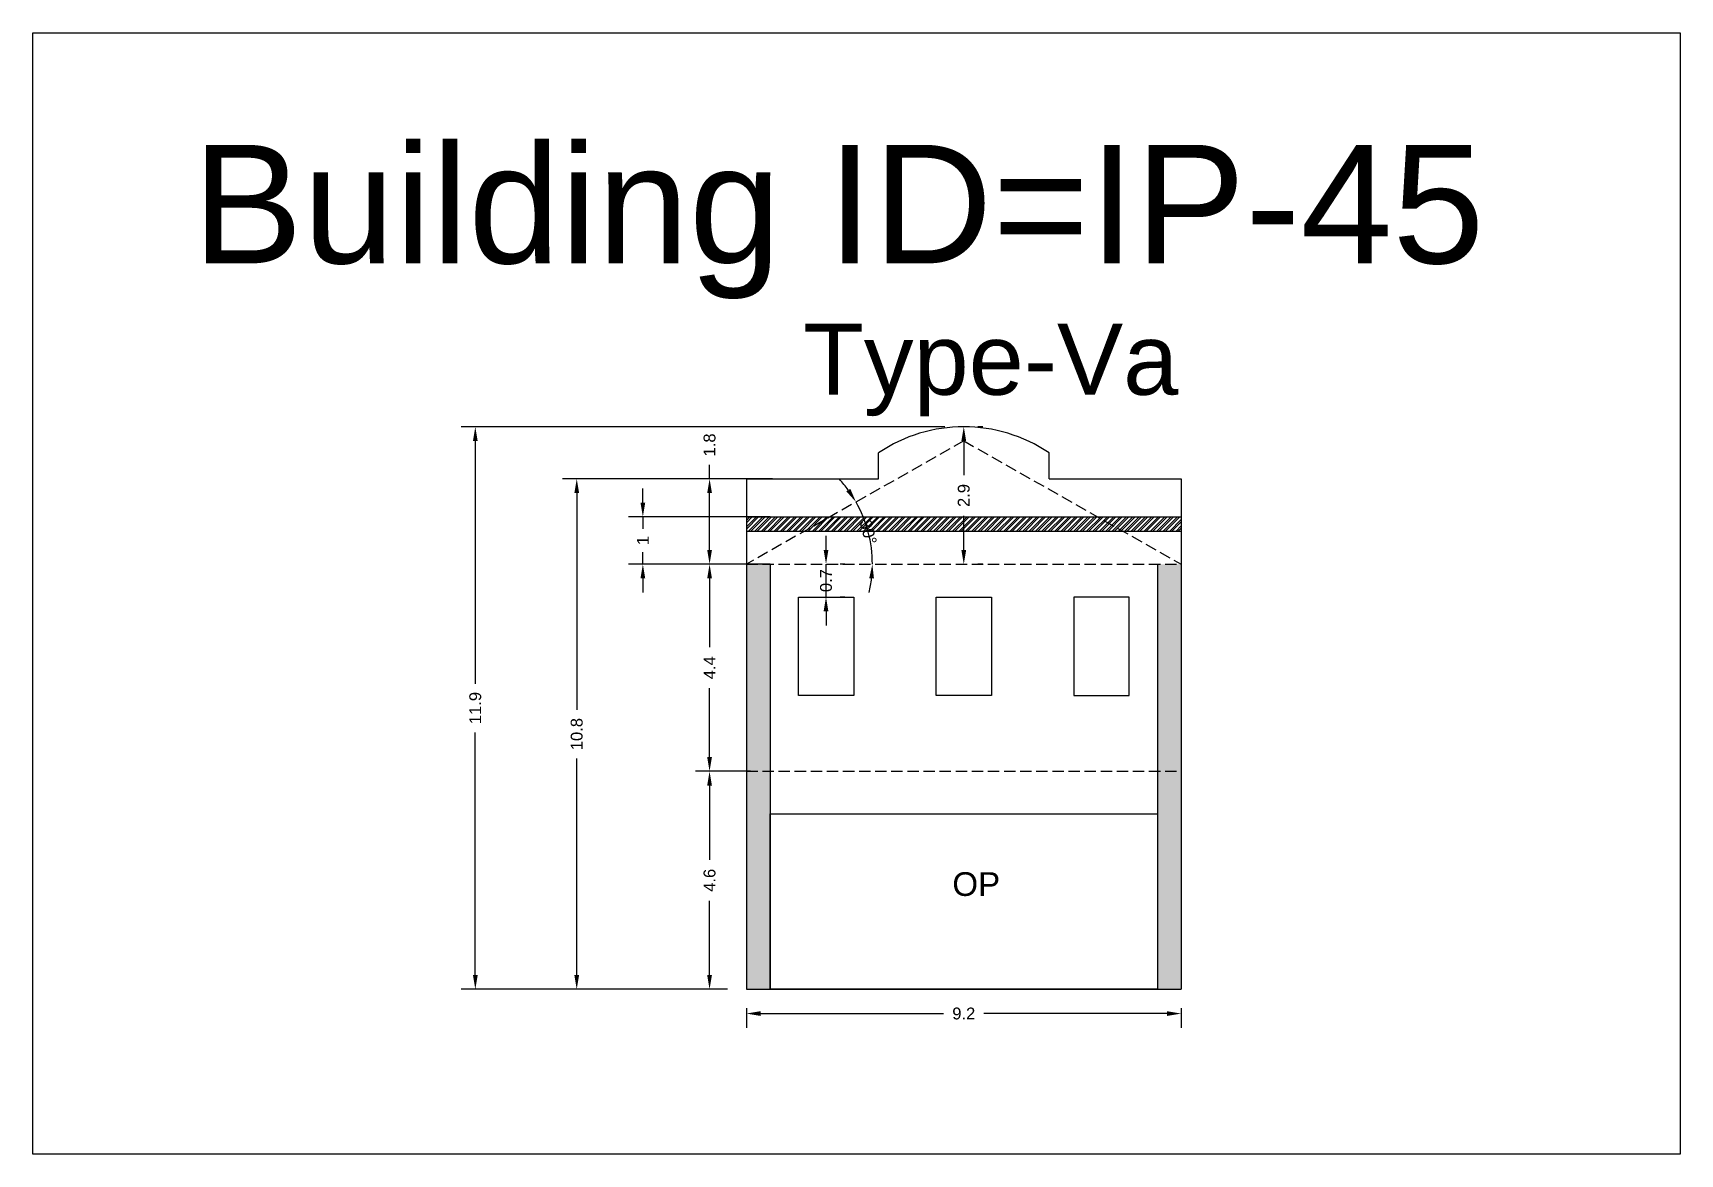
# Model space of a CAD drawing. Header units: metres. Extents: x 3416658 to 3417184, y -6712896 to -6712690.
# Drawn here: x 3416823.75 to 3416858.52, y -6712856.65 to -6712832.99 of the extents above; entities that cross this region are included whole.
import ezdxf

# ---------------------------------------------------------------- set-up
doc = ezdxf.new("R2010")
doc.units = ezdxf.units.M
doc.linetypes.add('ACAD_ISO02W100', pattern=[15, 12, -3])
doc.layers.add('Dotted', color=7, linetype='ACAD_ISO02W100', plot=False)
doc.styles.get("Standard").update_dxf_attribs({"font": 'arial.ttf'})
doc.dimstyles.new('ISO-25', dxfattribs={"dimtxt": 0.25, "dimasz": 0.3, "dimexe": 0.3, "dimexo": 0.4, "dimgap": 0.2, "dimtad": 0, "dimdec": 1, "dimdsep": 46, "dimtxsty": 'Standard', "dimcen": 2.5, "dimadec": 0, "dimazin": 0, "dimtfac": 1, "dimtdec": 1, "dimtmove": 0, "dimatfit": 3, "dimfxl": 1, "dimarcsym": 0})

# ---------------------------------------------------------------- blocks, each defined once
blk = doc.blocks.new('*D392')
at = {"color": 0, "lineweight": -2, "transparency": 16777216}
for p, q in [((3416838.901, -6712844.202), (3416837.736, -6712844.202)), ((3416838.036, -6712844.502), (3416838.036, -6712845.954)), ((3416838.036, -6712848.272), (3416838.036, -6712846.819)), ((3416838.901, -6712848.572), (3416837.736, -6712848.572))]:
    blk.add_line(p, q, dxfattribs=at)
at = {"color": 0, "transparency": 16777216}
for points in [[(3416837.986, -6712844.502), (3416838.086, -6712844.502), (3416838.036, -6712844.202)], [(3416837.986, -6712848.272), (3416838.086, -6712848.272), (3416838.036, -6712848.572)]]:
    blk.add_solid(points, dxfattribs=at)
at = {"layer": 'Defpoints', "color": 0, "transparency": 16777216}
for p in [(3416838.036, -6712844.202), (3416839.301, -6712844.202), (3416839.301, -6712848.572)]:
    blk.add_point(p, dxfattribs=at)
at = {"color": 0, "transparency": 16777216, "insert": (3416838.036, -6712846.387), "char_height": 0.25, "attachment_point": 5, "rotation": 90}
blk.add_mtext('4.4', dxfattribs=at)
blk = doc.blocks.new('*D393')
at = {"color": 0, "lineweight": -2, "transparency": 16777216}
for p, q in [((3416840.494, -6712843.902), (3416840.494, -6712843.602)), ((3416840.494, -6712844.895), (3416840.494, -6712844.202)), ((3416840.894, -6712844.202), (3416840.794, -6712844.202)), ((3416840.894, -6712844.895), (3416840.794, -6712844.895)), ((3416840.494, -6712845.195), (3416840.494, -6712845.495))]:
    blk.add_line(p, q, dxfattribs=at)
at = {"color": 0, "transparency": 16777216}
for points in [[(3416840.444, -6712843.902), (3416840.544, -6712843.902), (3416840.494, -6712844.202)], [(3416840.444, -6712845.195), (3416840.544, -6712845.195), (3416840.494, -6712844.895)]]:
    blk.add_solid(points, dxfattribs=at)
at = {"layer": 'Defpoints', "color": 0, "transparency": 16777216}
for p in [(3416840.494, -6712844.202), (3416840.494, -6712844.202), (3416840.494, -6712844.895)]:
    blk.add_point(p, dxfattribs=at)
at = {"color": 0, "transparency": 16777216, "insert": (3416840.494, -6712844.548), "char_height": 0.25, "attachment_point": 5, "rotation": 90}
blk.add_mtext('0.7', dxfattribs=at)
blk = doc.blocks.new('*D394')
at = {"color": 0, "lineweight": -2, "transparency": 16777216}
for start, end in [(35.9927, 42.456), (360, 29.5293), (347.0733, 353.5367)]:
    blk.add_arc((3416838.812, -6712844.202), 2.661, start, end, dxfattribs=at)
at = {"color": 0, "transparency": 16777216}
for points in [[(3416841.007, -6712842.611), (3416840.923, -6712842.665), (3416841.127, -6712842.89)], [(3416841.406, -6712844.498), (3416841.506, -6712844.504), (3416841.473, -6712844.202)]]:
    blk.add_solid(points, dxfattribs=at)
at = {"layer": 'Defpoints', "color": 0, "transparency": 16777216}
for p in [(3416843.402, -6712841.602), (3416841.317, -6712843.305), (3416838.812, -6712844.202), (3416838.812, -6712844.202), (3416847.992, -6712844.202)]:
    blk.add_point(p, dxfattribs=at)
at = {"color": 0, "transparency": 16777216, "insert": (3416841.385, -6712843.523), "char_height": 0.25, "attachment_point": 5, "rotation": 284.7647}
blk.add_mtext('30°', dxfattribs=at)
blk = doc.blocks.new('*D395')
at = {"color": 0, "lineweight": -2, "transparency": 16777216}
for p, q in [((3416838.901, -6712848.572), (3416837.736, -6712848.572)), ((3416838.036, -6712848.872), (3416838.036, -6712850.439)), ((3416838.036, -6712852.872), (3416838.036, -6712851.304)), ((3416838.412, -6712853.172), (3416837.736, -6712853.172))]:
    blk.add_line(p, q, dxfattribs=at)
at = {"color": 0, "transparency": 16777216}
for points in [[(3416837.986, -6712848.872), (3416838.086, -6712848.872), (3416838.036, -6712848.572)], [(3416837.986, -6712852.872), (3416838.086, -6712852.872), (3416838.036, -6712853.172)]]:
    blk.add_solid(points, dxfattribs=at)
at = {"layer": 'Defpoints', "color": 0, "transparency": 16777216}
for p in [(3416838.036, -6712848.572), (3416839.301, -6712848.572), (3416838.812, -6712853.172)]:
    blk.add_point(p, dxfattribs=at)
at = {"color": 0, "transparency": 16777216, "insert": (3416838.036, -6712850.872), "char_height": 0.25, "attachment_point": 5, "rotation": 90}
blk.add_mtext('4.6', dxfattribs=at)
blk = doc.blocks.new('*D396')
at = {"color": 0, "lineweight": -2, "transparency": 16777216}
for p, q in [((3416843.402, -6712841.602), (3416843.402, -6712842.322)), ((3416843.802, -6712841.302), (3416843.702, -6712841.302)), ((3416843.402, -6712843.902), (3416843.402, -6712843.182)), ((3416843.802, -6712844.202), (3416843.702, -6712844.202))]:
    blk.add_line(p, q, dxfattribs=at)
at = {"color": 0, "transparency": 16777216}
for points in [[(3416843.352, -6712841.602), (3416843.452, -6712841.602), (3416843.402, -6712841.302)], [(3416843.352, -6712843.902), (3416843.452, -6712843.902), (3416843.402, -6712844.202)]]:
    blk.add_solid(points, dxfattribs=at)
at = {"layer": 'Defpoints', "color": 0, "transparency": 16777216}
for p in [(3416843.402, -6712841.302), (3416843.402, -6712844.202), (3416843.402, -6712844.202)]:
    blk.add_point(p, dxfattribs=at)
at = {"color": 0, "transparency": 16777216, "insert": (3416843.402, -6712842.752), "char_height": 0.25, "attachment_point": 5, "rotation": 90}
blk.add_mtext('2.9', dxfattribs=at)
blk = doc.blocks.new('*D397')
at = {"color": 0, "lineweight": -2, "transparency": 16777216}
for p, q in [((3416838.036, -6712842.402), (3416838.036, -6712842.102)), ((3416839.361, -6712842.402), (3416837.736, -6712842.402)), ((3416838.036, -6712843.902), (3416838.036, -6712842.702)), ((3416838.412, -6712844.202), (3416837.736, -6712844.202))]:
    blk.add_line(p, q, dxfattribs=at)
at = {"color": 0, "transparency": 16777216}
for points in [[(3416837.986, -6712842.702), (3416838.086, -6712842.702), (3416838.036, -6712842.402)], [(3416837.986, -6712843.902), (3416838.086, -6712843.902), (3416838.036, -6712844.202)]]:
    blk.add_solid(points, dxfattribs=at)
at = {"layer": 'Defpoints', "color": 0, "transparency": 16777216}
for p in [(3416838.036, -6712842.402), (3416839.761, -6712842.402), (3416838.812, -6712844.202)]:
    blk.add_point(p, dxfattribs=at)
at = {"color": 0, "transparency": 16777216, "insert": (3416838.036, -6712841.685), "char_height": 0.25, "attachment_point": 5, "rotation": 90}
blk.add_mtext('1.8', dxfattribs=at)
blk = doc.blocks.new('*D398')
at = {"color": 0, "lineweight": -2, "transparency": 16777216}
for p, q in [((3416836.628, -6712842.902), (3416836.628, -6712842.602)), ((3416839.314, -6712843.202), (3416836.328, -6712843.202)), ((3416836.628, -6712843.202), (3416836.628, -6712843.456)), ((3416836.628, -6712844.202), (3416836.628, -6712843.948)), ((3416839.314, -6712844.202), (3416836.328, -6712844.202)), ((3416836.628, -6712844.502), (3416836.628, -6712844.802))]:
    blk.add_line(p, q, dxfattribs=at)
at = {"color": 0, "transparency": 16777216}
for points in [[(3416836.578, -6712842.902), (3416836.678, -6712842.902), (3416836.628, -6712843.202)], [(3416836.578, -6712844.502), (3416836.678, -6712844.502), (3416836.628, -6712844.202)]]:
    blk.add_solid(points, dxfattribs=at)
at = {"layer": 'Defpoints', "color": 0, "transparency": 16777216}
for p in [(3416836.628, -6712843.202), (3416839.714, -6712843.202), (3416839.714, -6712844.202)]:
    blk.add_point(p, dxfattribs=at)
at = {"color": 0, "transparency": 16777216, "insert": (3416836.628, -6712843.702), "char_height": 0.25, "attachment_point": 5, "rotation": 90}
blk.add_mtext('1', dxfattribs=at)
blk = doc.blocks.new('*D399')
at = {"color": 0, "lineweight": -2, "transparency": 16777216}
for p, q in [((3416838.812, -6712853.572), (3416838.812, -6712853.984)), ((3416839.112, -6712853.684), (3416842.976, -6712853.684)), ((3416847.692, -6712853.684), (3416843.828, -6712853.684)), ((3416847.992, -6712853.572), (3416847.992, -6712853.984))]:
    blk.add_line(p, q, dxfattribs=at)
at = {"color": 0, "transparency": 16777216}
for points in [[(3416839.112, -6712853.634), (3416839.112, -6712853.734), (3416838.812, -6712853.684)], [(3416847.692, -6712853.634), (3416847.692, -6712853.734), (3416847.992, -6712853.684)]]:
    blk.add_solid(points, dxfattribs=at)
at = {"layer": 'Defpoints', "color": 0, "transparency": 16777216}
for p in [(3416838.812, -6712853.172), (3416847.992, -6712853.172), (3416847.992, -6712853.684)]:
    blk.add_point(p, dxfattribs=at)
at = {"color": 0, "transparency": 16777216, "insert": (3416843.402, -6712853.684), "char_height": 0.25, "attachment_point": 5}
blk.add_mtext('9.2', dxfattribs=at)
blk = doc.blocks.new('*D400')
at = {"color": 0, "lineweight": -2, "transparency": 16777216}
for p, q in [((3416839.361, -6712842.402), (3416834.932, -6712842.402)), ((3416835.232, -6712842.702), (3416835.232, -6712847.273)), ((3416835.232, -6712852.872), (3416835.232, -6712848.3)), ((3416838.412, -6712853.172), (3416834.932, -6712853.172))]:
    blk.add_line(p, q, dxfattribs=at)
at = {"color": 0, "transparency": 16777216}
for points in [[(3416835.182, -6712842.702), (3416835.282, -6712842.702), (3416835.232, -6712842.402)], [(3416835.182, -6712852.872), (3416835.282, -6712852.872), (3416835.232, -6712853.172)]]:
    blk.add_solid(points, dxfattribs=at)
at = {"layer": 'Defpoints', "color": 0, "transparency": 16777216}
for p in [(3416835.232, -6712842.402), (3416839.761, -6712842.402), (3416838.812, -6712853.172)]:
    blk.add_point(p, dxfattribs=at)
at = {"color": 0, "transparency": 16777216, "insert": (3416835.232, -6712847.787), "char_height": 0.25, "attachment_point": 5, "rotation": 90}
blk.add_mtext('10.8', dxfattribs=at)
blk = doc.blocks.new('*D401')
at = {"color": 0, "lineweight": -2, "transparency": 16777216}
for p, q in [((3416843.002, -6712841.302), (3416832.791, -6712841.302)), ((3416833.091, -6712841.602), (3416833.091, -6712846.723)), ((3416833.091, -6712852.872), (3416833.091, -6712847.75)), ((3416838.412, -6712853.172), (3416832.791, -6712853.172))]:
    blk.add_line(p, q, dxfattribs=at)
at = {"color": 0, "transparency": 16777216}
for points in [[(3416833.041, -6712841.602), (3416833.141, -6712841.602), (3416833.091, -6712841.302)], [(3416833.041, -6712852.872), (3416833.141, -6712852.872), (3416833.091, -6712853.172)]]:
    blk.add_solid(points, dxfattribs=at)
at = {"layer": 'Defpoints', "color": 0, "transparency": 16777216}
for p in [(3416833.091, -6712841.302), (3416843.402, -6712841.302), (3416838.812, -6712853.172)]:
    blk.add_point(p, dxfattribs=at)
at = {"color": 0, "transparency": 16777216, "insert": (3416833.091, -6712847.237), "char_height": 0.25, "attachment_point": 5, "rotation": 90}
blk.add_mtext('11.9', dxfattribs=at)

msp = doc.modelspace()

# ---------------------------------------------------------------- hatches: boundary and pattern name
h = msp.add_hatch()
h.set_pattern_fill('ANSI32', color=256, scale=0.01)
h.set_pattern_definition([(45, (-13.48271, 26.99843), (-0.067351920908, 0.067351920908), []), (45, (-13.43781, 26.99843), (-0.067351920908, 0.067351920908), [])])
h.paths.add_polyline_path([(3416846.227, -6712843.202), (3416846.756, -6712843.502), (3416847.992, -6712843.502), (3416847.992, -6712843.202)])
h.paths.add_polyline_path([(3416840.577, -6712843.202), (3416840.048, -6712843.502), (3416846.756, -6712843.502), (3416846.227, -6712843.202)])
h.paths.add_polyline_path([(3416838.812, -6712843.202), (3416838.812, -6712843.502), (3416840.048, -6712843.502), (3416840.577, -6712843.202)])
h.paths.add_polyline_path([(3416841.052, -6712843.278), (3416841.218, -6712843.91), (3416841.716, -6712843.778), (3416841.55, -6712843.147)], flags=9)
h = msp.add_hatch(color=256)
h.dxf.hatch_style = 1
h.paths.add_polyline_path([(3416847.992, -6712844.202), (3416847.492, -6712844.202), (3416847.492, -6712848.572), (3416847.992, -6712848.572)])
h.paths.add_polyline_path([(3416847.992, -6712848.572), (3416847.492, -6712848.572), (3416847.492, -6712853.172), (3416847.992, -6712853.172)])
h.paths.add_polyline_path([(3416839.312, -6712848.572), (3416838.812, -6712848.572), (3416838.812, -6712853.172), (3416839.312, -6712853.172)])
h = msp.add_hatch(color=256)
h.dxf.hatch_style = 1
h.paths.add_polyline_path([(3416838.812, -6712848.572), (3416839.312, -6712848.572), (3416839.312, -6712844.202), (3416838.812, -6712844.202)])

# ---------------------------------------------------------------- linework, layer by layer
for points in [[(3416823.753, -6712832.992), (3416858.522, -6712832.992), (3416858.522, -6712856.648), (3416823.753, -6712856.648)], [(3416839.91, -6712844.895), (3416841.078, -6712844.895), (3416841.078, -6712846.972), (3416839.91, -6712846.972)], [(3416842.818, -6712844.895), (3416843.986, -6712844.895), (3416843.986, -6712846.972), (3416842.818, -6712846.972)], [(3416846.894, -6712844.895), (3416845.726, -6712844.895), (3416845.726, -6712846.972), (3416846.894, -6712846.972)], [(3416839.312, -6712849.472), (3416847.492, -6712849.472), (3416847.492, -6712853.172), (3416839.312, -6712853.172)]]:
    msp.add_lwpolyline(points, close=True)
for points in [[(3416841.602, -6712842.402), (3416841.602, -6712841.852)], [(3416845.202, -6712842.402), (3416845.202, -6712841.852)], [(3416838.812, -6712842.402), (3416838.812, -6712853.172)], [(3416838.812, -6712842.402), (3416841.602, -6712842.402)], [(3416845.202, -6712842.402), (3416847.992, -6712842.402)], [(3416847.992, -6712842.402), (3416847.992, -6712853.172)], [(3416838.812, -6712843.202), (3416847.992, -6712843.202)], [(3416838.812, -6712843.502), (3416847.992, -6712843.502)], [(3416839.312, -6712844.202), (3416839.312, -6712853.172)], [(3416847.492, -6712844.202), (3416847.492, -6712853.172)], [(3416839.312, -6712849.472), (3416847.492, -6712849.472)], [(3416838.812, -6712853.172), (3416847.992, -6712853.172)]]:
    msp.add_lwpolyline(points)
msp.add_arc((3416843.402, -6712844.522), 3.22, 56.0184, 123.9816)
at = {"layer": 'Dotted', "ltscale": 0.02}
for points in [[(3416843.402, -6712841.602), (3416838.812, -6712844.202)], [(3416843.402, -6712841.602), (3416847.992, -6712844.202)], [(3416838.812, -6712844.202), (3416847.992, -6712844.202)], [(3416838.812, -6712848.572), (3416847.992, -6712848.572)]]:
    msp.add_lwpolyline(points, dxfattribs=at)

# ---------------------------------------------------------------- texts
for s, heights, insert, char_height, attachment_point in [('Building ID=IP-45', [0.517], (3416827.12, -6712835.353), 2.5, 1), ('Type-Va  ', [0.517], (3416840.013, -6712839.126), 1.5, 1), ('OP', [0], (3416844.17, -6712850.701), 0.5, 3)]:
    msp.add_mtext_dynamic_manual_height_columns(s, width=67.86454, gutter_width=12.5, heights=heights, dxfattribs=dict(insert=insert, char_height=char_height, attachment_point=attachment_point))

# ---------------------------------------------------------------- dimensions: what is measured, and where the dimension line sits
for base, p1, p2, picture, middle in [((3416833.091, -6712841.302), (3416838.812, -6712853.172), (3416843.402, -6712841.302), '*D401', (3416833.091, -6712847.237)), ((3416838.036, -6712842.402), (3416838.812, -6712844.202), (3416839.761, -6712842.402), '*D397', (3416838.036, -6712841.685)), ((3416843.402, -6712844.202), (3416843.402, -6712841.302), (3416843.402, -6712844.202), '*D396', (3416843.402, -6712842.752)), ((3416835.232, -6712842.402), (3416838.812, -6712853.172), (3416839.761, -6712842.402), '*D400', (3416835.232, -6712847.787)), ((3416836.628, -6712843.202), (3416839.714, -6712844.202), (3416839.714, -6712843.202), '*D398', (3416836.628, -6712843.702)), ((3416838.036, -6712844.202), (3416839.301, -6712848.572), (3416839.301, -6712844.202), '*D392', (3416838.036, -6712846.387)), ((3416838.036, -6712848.572), (3416838.812, -6712853.172), (3416839.301, -6712848.572), '*D395', (3416838.036, -6712850.872))]:
    dim = msp.add_linear_dim(base=base, p1=p1, p2=p2, angle=90, dimstyle='ISO-25')
    dim.commit()
    dim.dimension.update_dxf_attribs({"geometry": picture, "text_midpoint": middle})
dim = msp.add_angular_dim_2l(base=(3416841.317, -6712843.305), line1=((3416838.812, -6712844.202), (3416847.992, -6712844.202)), line2=((3416843.402, -6712841.602), (3416838.812, -6712844.202)), dimstyle='ISO-25')
dim.commit()
dim.dimension.update_dxf_attribs({"geometry": '*D394', "text_midpoint": (3416841.385, -6712843.523)})
dim = msp.add_linear_dim(base=(3416840.494, -6712844.202), p1=(3416840.494, -6712844.895), p2=(3416840.494, -6712844.202), angle=90, dimstyle='ISO-25')
dim.commit()
dim.dimension.update_dxf_attribs({"geometry": '*D393', "text_midpoint": (3416840.494, -6712844.548), "dimtype": 160})
dim = msp.add_linear_dim(base=(3416847.992, -6712853.684), p1=(3416838.812, -6712853.172), p2=(3416847.992, -6712853.172), dimstyle='ISO-25')
dim.commit()
dim.dimension.update_dxf_attribs({"geometry": '*D399', "text_midpoint": (3416843.402, -6712853.684)})

doc.saveas('drawing.dxf')
